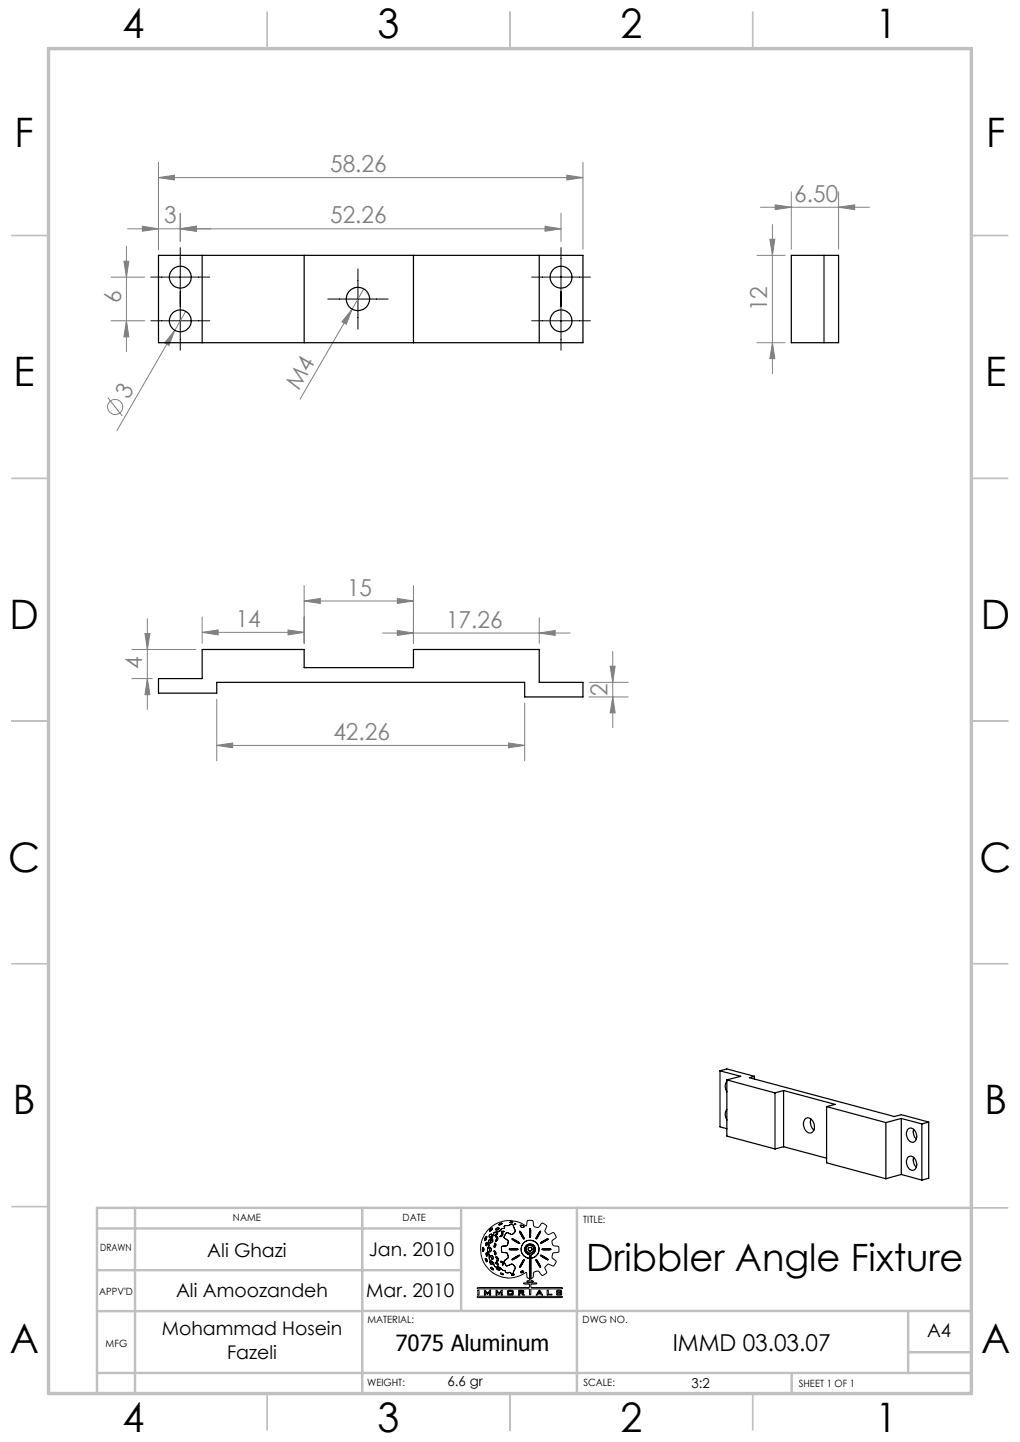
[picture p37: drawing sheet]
<svg xmlns="http://www.w3.org/2000/svg" width="210mm" height="297mm" viewBox="0 0 210 297" stroke-linecap="round" stroke-linejoin="round" font-family="sans-serif">
<defs><g id="words">
<g font-size="8.4">
<text x="25.2" y="7.9">4</text>
<text x="77.7" y="7.9">3</text>
<text x="127.7" y="7.9">2</text>
<text x="180.2" y="7.9">1</text>
<text x="3" y="30.3">F</text>
<text x="203" y="30.3">F</text>
<text x="2.8" y="79.5">E</text>
<text x="202.8" y="79.5">E</text>
<text x="2" y="129.5">D</text>
<text x="202" y="129.5">D</text>
<text x="1.7" y="179.5">C</text>
<text x="201.7" y="179.5">C</text>
<text x="2.7" y="229.5">B</text>
<text x="202.7" y="229.5">B</text>
<text x="2" y="278.8">A</text>
<text x="202" y="278.8">A</text>
<text x="25.2" y="294.9">4</text>
<text x="77.7" y="294.9">3</text>
<text x="127.7" y="294.9">2</text>
<text x="180.2" y="294.9">1</text>
</g>
<text font-size="7.8" x="120.7" y="261.8">Dribbler Angle Fixture</text>
<g font-size="4.8" fill="#808080">
<text x="68" y="35.5">58.26</text>
<text x="163.5" y="41.6">6.50</text>
<text x="33.8" y="46">3</text>
<text x="68" y="46">52.26</text>
<text x="25" y="62.4" transform="rotate(-90 25 62.4)">6</text>
<text x="158" y="64.1" transform="rotate(-90 158 64.1)">12</text>
<text x="26.4" y="82.4" transform="rotate(-60 26.4 82.4)">3</text>
<text x="61.5" y="80.6" transform="rotate(-60 61.5 80.6)">M4</text>
<text x="71.5" y="122.7">15</text>
<text x="48.5" y="129.2">14</text>
<text x="91.8" y="129.3">17.26</text>
<text x="29.3" y="137.7" transform="rotate(-90 29.3 137.7)">4</text>
<text x="125.1" y="143.4" transform="rotate(-90 125.1 143.4)">2</text>
<text x="68.6" y="152.4">42.26</text>
</g>
<text font-size="4.8" x="138.5" y="278.2">IMMD 03.03.07</text>
<text font-size="4.6" x="81.4" y="278.2">7075 Aluminum</text>
<g font-size="3.9">
<text x="42.7" y="258.9">Ali Ghazi</text>
<text x="75.9" y="258.6">Jan. 2010</text>
<text x="36.2" y="267.1">Ali Amoozandeh</text>
<text x="75.4" y="267.1">Mar. 2010</text>
<text x="33.3" y="275.1">Mohammad Hosein</text>
<text x="190.9" y="275.5">A4</text>
<text x="46.8" y="279.9">Fazeli</text>
</g>
<g font-size="2.8">
<text x="92.1" y="285.6">6.6 gr</text>
<text x="142.3" y="285.8">3:2</text>
</g>
<g font-size="2.1">
<text x="48" y="251.5">NAME</text>
<text x="82.9" y="251.5">DATE</text>
<text x="120.1" y="251.9">TITLE:</text>
<text x="20.6" y="257.7">DRAWN</text>
<text x="20.4" y="266.6">APPV'D</text>
<text x="75.6" y="272.5">MATERIAL:</text>
<text x="120" y="272.5">DWG NO.</text>
<text x="21.8" y="277.4">MFG</text>
<text x="75.6" y="285.5">WEIGHT:</text>
<text x="120.1" y="285.5">SCALE:</text>
<text x="164.5" y="285.6">SHEET 1 OF 1</text>
</g>
</g></defs>
<g fill="none" stroke="#808080" stroke-width=".21">
<path d="M32.6 36.6l3.3-.5v1zM32.6 33.4v17.9M32.6 36.6h87.4M116.7 36.1l3.3 .5-3.3 .5zM120 33.4v17.9M162.9 39.5v11.8M172.6 39.5v11.8M22.9 57.1h6.9M25.5 53.8h1l-.5 3.3zM26 50.7v21.7M29.3 46.6l3.3 .5-3.3 .5zM37.1 47.1l3.3-.5v1z"/>
<path d="M37.1 44v5.7M74.9 59.5l-2.4 4.2M112.2 46.6l3.3 .5-3.3 .5zM115.5 44v5.7M115.5 47.1h-89.2M155.9 52.6h5.7M156.6 42.7h22.4M158.5 49.3h1l-.5 3.3zM159 46.2v30.7M159.6 42.2l3.3 .5-3.3 .5zM172.6 42.7l3.4-.5v1zM22.9 66.1h6.9"/>
<path d="M26 66.1l.5 3.3h-1zM36 68l-1.2 3.2-.9-.6zM36 68l-11.9 20.6M38.2 64.1l-2.2 3.9M72.5 63.7l-1.2 3.1-.9-.5zM72.5 63.7l-10.7 18.5M155.9 70.6h5.7M159 70.6l.5 3.3h-1zM22.2 81.9l3 3.8M27.2 139.8h4.2M27.2 133.8h13.2M29.8 130.5h1.1l-.6 3.3z"/>
<path d="M30.3 139.8l.6 3.3h-1.1zM30.3 127.4v18.7M41.6 130.2l3.3-.5v1.1zM41.6 127.1v5.4M41.6 130.2h21M59.3 129.7l3.3 .5-3.3 .6zM62.6 123.8l3.3-.5v1zM62.6 120.6v11.9M62.6 123.8h22.5M78.8 130.4h38.6M81.8 129.9l3.3 .5-3.3 .5zM81.8 123.3l3.3 .5-3.3 .5z"/>
<path d="M85.1 120.6v11.9M111 130.4l3.3-.5v1zM111 127.2v5.3M125.6 137.2h1l-.4 3.3zM126.2 134.2v15.7M44.6 153.5l3.3-.5v1zM44.6 144v12.7M44.6 153.5h63.4M104.7 153l3.3 .5-3.3 .5zM108 144.8v11.9M121.3 143.5h8M121.3 140.5h8"/>
<path d="M126.2 143.5l.4 3.3h-1z"/>
<circle cx="23.7" cy="83.8" r="1.56"/>
</g>
<g fill="none" stroke="#000" stroke-width=".21">
<path d="M31 57.1h12.2M37.1 51v21.1M73.7 55.4v12.4M109.5 57.1h12.1M115.5 51v21.1M31 66.1h12.2M67.5 61.6h12.4M109.5 66.1h12.1M99.3 257.2l.1 .4M99.6 257.2l-.2-.3-.1 .3M99.6 257.2v.3M99.6 257.5l-.1 .2-.1-.1"/>
<path d="M99.8 255.1v.2M99.9 259.1a.57 .57 0 0 1 .4 .8zM100.1 258.1l.1 .6M100.1 254.7l.1 .4M100.1 254.7l-.3 .4M100.1 258v.1M100.1 258l.3 .3M100.2 255.1l-.2 .3-.1 .1-.1-.2M100.2 258.7h.1M100.3 256h-.2v.6l.2-.2M100.3 256v.4M100.4 257.2l.1 .8"/>
<path d="M100.4 258.3l-.1 .4M100.5 253.3a6 6 0 0 1 7.9-.8l.1-1a.78 .78 0 0 1 1-.1 .78 .78 0 0 1 .3 .9 .86 .86 0 0 0 .9 .5 .86 .86 0 0 0 .7-.8l.3-.1 .8 .5-.1 .6a.84 .84 0 0 0 .5 1.3l1-.4 .4 .4a.55 .55 0 0 1 0 .8l-.6 .4v.6l.2 .5 1.1 .2 .1 1-1.1 .2a.98 .98 0 0 0-.2 1.2l.7 .6-.4 .9-.2 .1-1.1-.5-.7 .8 .4 1.1-.8 .5-.4-.4a.79 .79 0 0 0-1.1-.4 .79 .79 0 0 0-.4 1l-.1 .2-.4 .2v.4l.6 .2-1.4 .1v-.2l.4-.1 .1-.2v-.2l-.5-.2-.1-.8v-.2h-.2a5.9 5.9 0 0 1-7.8-.9 5.9 5.9 0 0 1 .1-7.9zM100.5 258l.1 .2a1.75 1.75 0 0 0 .5 1.5M100.6 256.1l.1 .4-.3 .7M100.7 257.1v-.2h.2l.2 .3M100.7 257.1l.1 .4M100.8 257.5v.3h.2M100.9 255.9l.2 .1M100.9 259.8l-.1 .2 .4 .4 .2-.1-.1-.3M100.9 259.8l.4 .2M100.9 253.2l-.1 .3 .1 .1M100.9 255.2l-.3 .3v.6"/>
<path d="M101 258.7h.4l.1 .2-.1 .5h-.1zM101 255.7l-.1 .2M101.1 254.2h.1v.3l-.2 .3-.3-.1M101.1 254.2l-.4 .5M101.1 259.7l.4 .4M101.1 257.2l-.1 .6M101.2 255.1l.3 .2M101.2 255.1l-.2 .6M101.3 252.9l-.4 .3M101.3 252.9l.1 .2M101.4 253.1l-.5 .5M101.5 255.3l-.1 .4-.3 .3"/>
<path d="M101.5 255.3v.4l-.4 .3M101.5 254.3l-.1 .6-.5 .3M101.5 254.3l-.1 .4-.5 .5M101.7 257.6l.1 .4M101.7 256.6v.3M101.8 257.6h-.1M101.8 257.6l.3 .3M101.8 256.1l.3 .2v.3l-.4 .3M101.8 256.1l-.1 .5M101.8 258l.1 .5M102.1 258.9l.1-.1 .4 .5-.2 .5h-.1l.1-.5zM102.1 260v.1"/>
<path d="M102.1 260l.3 .2M102.1 257.9v.4l-.2 .2M102.1 254.7l.3 .1 .1 .4-.4 .5 .2-.6zM102.2 253l-.1 .3h.1M102.2 254.1l.2-.2v.2M102.2 254.1l-.3 .3M102.2 253.7l-.4 .1-.3 .5M102.2 253.7l-.5 .2-.2 .4M102.3 254.3l-.3 .2-.1-.1M102.4 254.1l-.1 .2M102.6 252.8l.1 .1v.2M102.6 252.8l-.4 .2"/>
<path d="M102.7 253.1l-.5 .2M103.2 254.5l-.2 .1M103.2 253.6l.2 .2 .4-.2h-.3M103.2 253.6h.3M103.2 260l.2 .1M103.2 260l-.2-.2h.3l.2 .2M103.3 257.3v.6l.6 .1M103.3 253.1l-.7 .6h-.4M103.3 257.3v.5l.6 .2M103.3 254l-.1 .5M103.3 254l.2 .1a.55 .55 0 0 1-.6 .6l.1-.1M103.4 251.9l-.6 .2"/>
<path d="M103.4 251.9l-.5 .4h-.2l.1-.2M103.5 260l.1 .5M103.6 253l-.3 .1M103.8 259.7l.1 .5M103.9 253h-.3M103.9 258l.6 .1 .1 .6M103.9 258l.5 .1 .2 .6M103.9 252.5v.5M104 254.3l-.2 .6 .3 .3M104 254.3l-.2 .5 .3 .4M104.1 255.2l.5 .3v.4M104.5 256.5l-1.2 .2v.6"/>
<path d="M104.5 252.4l-.6 .1M104.6 259.1l-.8 .6M104.6 255.9l-.1 .6M104.6 258.7v.4M105 251.8h.6M105 257.2h1.4M105 257.2l-.2 .1 .3 .1M105 251.8l.3 .1M105.1 257.4h1.4M105.2 254.2l-.8-.3-.4 .4M105.2 252.2l.5 .2M105.2 252.2l-.7 .2"/>
<path d="M105.4 259.4l.2 .1M105.4 255.1l.3 .3 1.3 .7-.3-.3M105.4 255.1l.9 .4M105.6 251.8l-.3 .1M105.6 254.1l-.2 .2-.2-.1M105.7 252.4l.1 .5M105.8 252.9l.2 .4M106 253.8l-.4 .3M106 252.1h.2l-.3 .1zM106 253.3v.5M106 253.3l.1 .3-.1 .2M106.3 255.5l.4 .3"/>
<path d="M106.4 257.2h.2l-.1 .2M106.6 258.6l-1.2 .8M106.8 258.8l-1.2 .7M106.9 258.5l-.3 .1M106.9 258.5l.1 .1-.2 .2M107 253.7l.4 .7M107 253.6l.3 .3M107 253.6v.1M107.1 252.5l.1 .2M107.2 252.7l.2 .1M107.3 257.2v.6l.3 .6M107.3 257.2l.1 .7 .2 .5"/>
<path d="M107.3 253.9l.2 .4M107.4 254.4l.4 .8 .2-.1-.2-.4M107.5 254.3l.3 .4M107.6 252.4l-.3-.1-.2 .2M107.6 252.4l.2 .2M107.6 252.4l-.4-.1-.1 .2M107.6 258.4l.9 .6M107.7 256.1l-.4 1.1M107.7 256.1l-.3 .5-.1 .6M107.8 259.9l.2-.4-.2-.1-.8 1.4M107.8 259.9l-.3 .4M107.8 252.6l.1 .1"/>
<path d="M107.9 255.9l-.2 .2M107.9 252.7l-.5 .1M108.1 257.7l.5 .6M108.1 257v.7M108.3 257.5l.3 .4M108.5 256.8l-.2 .7M108.6 258.3l.4 .1v.6l-.1 .1-.4-.1M108.6 257.9l.7 .2M108.7 255.5l1.3 .2M108.7 255.5l-.8 .4M108.7 255.5l.6-.1 .7 .3M108.7 257.4l.5 .3"/>
<path d="M108.7 257.4l.2 .2 .3 .1M109 256.5l.7 .2 .3 .5M109 256.5l.5 .1 .5 .6M109 256.5l-.5 .3M109 256.9l-.2 .2-.1 .3M109 254.3v.4M109 254.7l.2 .1M109 256.9l.4 .1 .1 .2v.3l-.3 .2M109 256.9l-.3 .2v.3M109.1 259.2l-.1 2M109.1 259.2l.2 .1v1.8M109.2 254.3l-.1-1.3-.1 1.3"/>
<path d="M109.2 254.3l.1 .3M109.3 254.6l-.1 .2M109.4 258.4l-.1 .7M109.5 256.3h-.8l-.4 .3-.2 .4M109.5 256.3l.6 .5M109.5 256.3l-.5-.1-.5 .2-.4 .6M109.9 258.2l-.5 .2M110 257.2l-.2 .5-.5 .4M110 257.2l-.3 .7-.4 .2M110 255.7l.8 .7M110.1 256.8l.1 .3M110.2 257.7l-.3 .5"/>
<path d="M110.2 257.1v.6M110.3 258.8l-1 .3M110.3 259.5h.3l.7 1.5zM110.7 254.3l-.4 .9M110.8 256.4l.2 .7-.1 .6M110.8 256.4l.1 .5v.8M110.9 257.7l-.1 .5-.5 .6M110.9 257.7l-.2 .7-.4 .4M111 253.9l-.3 .4M111 253.9l.3-.3-.6 1.3-.4 .3M111.6 258.8l-.3-.3 .5 .2 1.1 .8-.5-.2M111.6 258.8l.4 .3"/>
<path d="M111.6 255.8l-.3 .3 .4-.2M111.7 257.2h1.5M111.7 257.2l-.1 .1 .2 .1M111.8 257.4h1.5M112 259.1l.4 .2M112 255.5l-.4 .3M112.1 255.7l-.4 .2M112.5 255.4l-.4 .3M112.6 255.2h.3l-.4 .2M112.6 255.2l-.6 .3M113.2 257.2l.2 .1-.1 .1M98.2 265.3l.2-.1h10.5v-.7h-.9l-.2-.2 2.7-.1v.2l-1.2 .1v.6l6.4 .1 .1 .2-6.4 .1-.1 1.1-.2 .1-.1-1.1-.3-.2-10.2 .1z"/>
<path d="M98.3 267h17.4l.1 .1-.3 .2h-16.9l-.4-.1zM98.4 265.7h.2v1h-.2zM99.7 265.7l.3 .1 .4 .5 .4-.6h.2v1h-.2v-.6l-.5 .5-.4-.5v.6h-.2zM101.4 261.2l.2 .2M101.4 261.2l-.3-.2-.1 .1 .6 .5v-.2M101.5 260.1l.2 .5M101.7 260.6l.3 .3M102 260.9h.7l.3 .3M102.1 260.1l.3 .3M102.1 265.7l.7 .6 .4-.5 .2-.1v1h-.2v-.6l-.4 .5-.5-.5v.6h-.2zM102.3 261.1l-.1 .2 .2 .2 .4 .1 .1-.1-.1-.2M102.3 261.1l.5 .2"/>
<path d="M102.4 260.2l.2 .3v.1l-.2-.2M103 261.2l.6 .5M103 262.2l.7 .3h-.4zM103.4 260.1v.4h.2M103.6 261.7h.3M103.9 261.7l.2 .4M103.9 260.2l.3 .5M104.1 262.1h.6M104.5 265.8l.2-.1 1 .1v.9h-1.2zM104.7 260.6l-.5 .1M104.7 265.9v.7M104.7 266.6h.7"/>
<path d="M104.7 265.9h.7M105 262l.2 .3h.5M105 262l-.3 .1M105.1 260.4l-.4 .2M105.1 260.4l.5 .1M105.4 265.9v.7M105.6 260.5l.3 .3M105.8 261.7l-.1 .6M105.9 262.5l-.1-.1-.6 .2h.4M105.9 262.5l-.3 .1M105.9 260.8l.2 .4-.3 .5M105.9 260.8l.2 .3-.3 .6"/>
<path d="M106.8 265.7l1 .1v.5l-.3 .1 .5 .3h-.4l-.4-.3h-.2v.3h-.2zM107 265.9l.6 .1M107 266.2h.6M107 265.9v.3M107 260.8v.2M107.5 261.8l-.3 .2M107.5 261.8l.3 .1M107.5 260.3l-.5 .7M107.6 266v.2M107.8 261.9l-.2 .2-.4-.1M109 261.2v2M109 263.2h.3"/>
<path d="M109.3 262.2v1M109.3 261.1v1.1M110.9 265.8h.3l.5 .9-.9-.2-.4 .2zM111.1 266l.1 .3h-.4zM112.7 265.7h.2v.9h.7v.1h-1zM114.7 265.8h.9v.2h-.2v-.1h-.6v.2l.8 .1v.5h-1l-.1-.2 .3-.1v.2h.6v-.3h-.7l-.1-.1z"/>
</g>
<g fill="none" stroke="#c0c0c0" stroke-width=".35">
<path d="M55 2.5v7.5M105 2.5v7.5M155 2.5v7.5M2.5 48.5h7.5M200 48.5h7.5M2.5 98.5h7.5M200 98.5h7.5M2.5 148.5h7.5M200 148.5h7.5M2.5 198.5h7.5M200 198.5h7.5M2.5 248.5h7.5"/>
<path d="M200 248.8h7.5M55 287v7.5M105 287v7.5M155 287v7.5"/>
</g>
<g fill="none" stroke="#c0c0c0" stroke-width=".5">
<path d="M20 253h74.9M27.8 248.8v38.2M74.6 248.8v38.2M94.9 248.8v21.2M118.8 248.8v38.2M200 248.8h-180v38.2M20 270h54.6M20 261.6h74.9M74.6 270h125.4M187 270v12.8M187 278.5h13M20 282.8h180"/>
<path d="M163 282.8v4.2"/>
</g>
<path d="M10 10h190v277h-190z" fill="none" stroke="#c0c0c0" stroke-width=".7"/>
<g fill="#808080">
<path d="M72.5 63.7l-1.2 3.1-.9-.5z"/>
<path d="M36 68l-1.2 3.2-.9-.6z"/>
<path d="M112.2 46.6l3.3 .5-3.3 .5zM37.1 47.1l3.3-.5v1zM111 130.4l3.3-.5v1zM81.8 129.9l3.3 .5-3.3 .5zM104.7 153l3.3 .5-3.3 .5zM44.6 153.5l3.3-.5v1z"/>
<path d="M29.3 46.6l3.3 .5-3.3 .5zM37.1 47.1l3.3-.5v1zM32.6 36.6l3.3-.5v1zM116.7 36.1l3.3 .5-3.3 .5zM62.6 123.8l3.3-.5v1zM81.8 123.3l3.3 .5-3.3 .5zM41.6 130.2l3.3-.5v1.1zM59.3 129.7l3.3 .5-3.3 .6z"/>
<path d="M172.6 42.7l3.4-.5v1zM159.6 42.2l3.3 .5-3.3 .5z"/>
<path d="M126.2 143.5l.4 3.3h-1zM125.6 137.2h1l-.4 3.3zM30.3 139.8l.6 3.3h-1.1zM29.8 130.5h1.1l-.6 3.3z"/>
<path d="M25.5 53.8h1l-.5 3.3zM26 66.1l.5 3.3h-1zM158.5 49.3h1l-.5 3.3zM159 70.6l.5 3.3h-1z"/>
</g>
<g fill="none" stroke="#000" stroke-width=".25">
<path d="M32.6 52.6h87.4v18h-87.4zM41.6 52.6v18M62.6 52.6v18M85.1 52.6v18M111 52.6v18M162.9 52.6h9.7v18h-9.7zM169.7 52.6v18M32.6 139.8h9v-6h21v3.7h22.5v-3.7h25.9v6.7h9v3h-12v-3h-63.4v2.3h-12zM148.2 220.6l4.3 1.1-2.9 .7M148.2 220.6l1.4-.4 5.7 1.5M148.2 220.6v11.5l1.4 .4M149.6 222.7a1.81 1.81 0 0 0 0 2.2"/>
<path d="M149.6 228.5a1.81 1.81 0 0 0 0 2.2M149.6 222.4l10 2.7M149.6 222.4v11.6l10 2.6M155.3 221.7l-1 .3 29.9 8 1.4-.4 5.6 1.5M155.3 221.7v.5M159.6 225.1v11.5M161.3 224.6l10.6 2.9-1.7 .4M161.3 224.6l-1.7 .5M161.3 224.6v11.6M161.3 236.2l8.9 2.3M161.3 236.2l-1.7 .4M165.8 230.5a1.22 1.22 0 0 1 1.8 1 1.28 1.28 0 0 1-1 1.9 1.99 1.99 0 0 1-.8-2.9z"/>
<path d="M166.9 230.5a2.22 2.22 0 0 0 .7 2.3M170.2 227.9l12.2 3.3M170.2 227.9v11.6l12.2 3.3M182.4 231.2v11.6M185.6 230.4l4.2 1.1M185.6 230.4l-3.2 .8M185.6 230.4v11.5M187 232.5a1.14 1.14 0 0 1 1.7 1.1 1.07 1.07 0 0 1 0 1.2 1.07 1.07 0 0 1-1.1 .4 1.86 1.86 0 0 1-.6-2.7zM187 238.3a1.14 1.14 0 0 1 1.7 1.1 1.02 1.02 0 0 1-.1 1.2 1.02 1.02 0 0 1-1.2 .3 1.87 1.87 0 0 1-.4-2.6zM188.1 232.6a2.1 2.1 0 0 0 .6 2M188.1 238.4a2.1 2.1 0 0 0 .6 2M189.8 231.5v11.6"/>
<path d="M191.2 231.1l-1.4 .4M191.2 231.1v11.6l-1.4 .4M185.6 241.9l4.2 1.2M185.6 241.9l-3.2 .9"/>
<circle cx="37.1" cy="57.1" r="2.25"/>
<circle cx="115.5" cy="57.1" r="2.25"/>
<circle cx="37.1" cy="66.1" r="2.25"/>
<circle cx="73.7" cy="61.6" r="2.4"/>
<circle cx="115.5" cy="66.1" r="2.25"/>
</g>
<use href="#words"/>
</svg>
